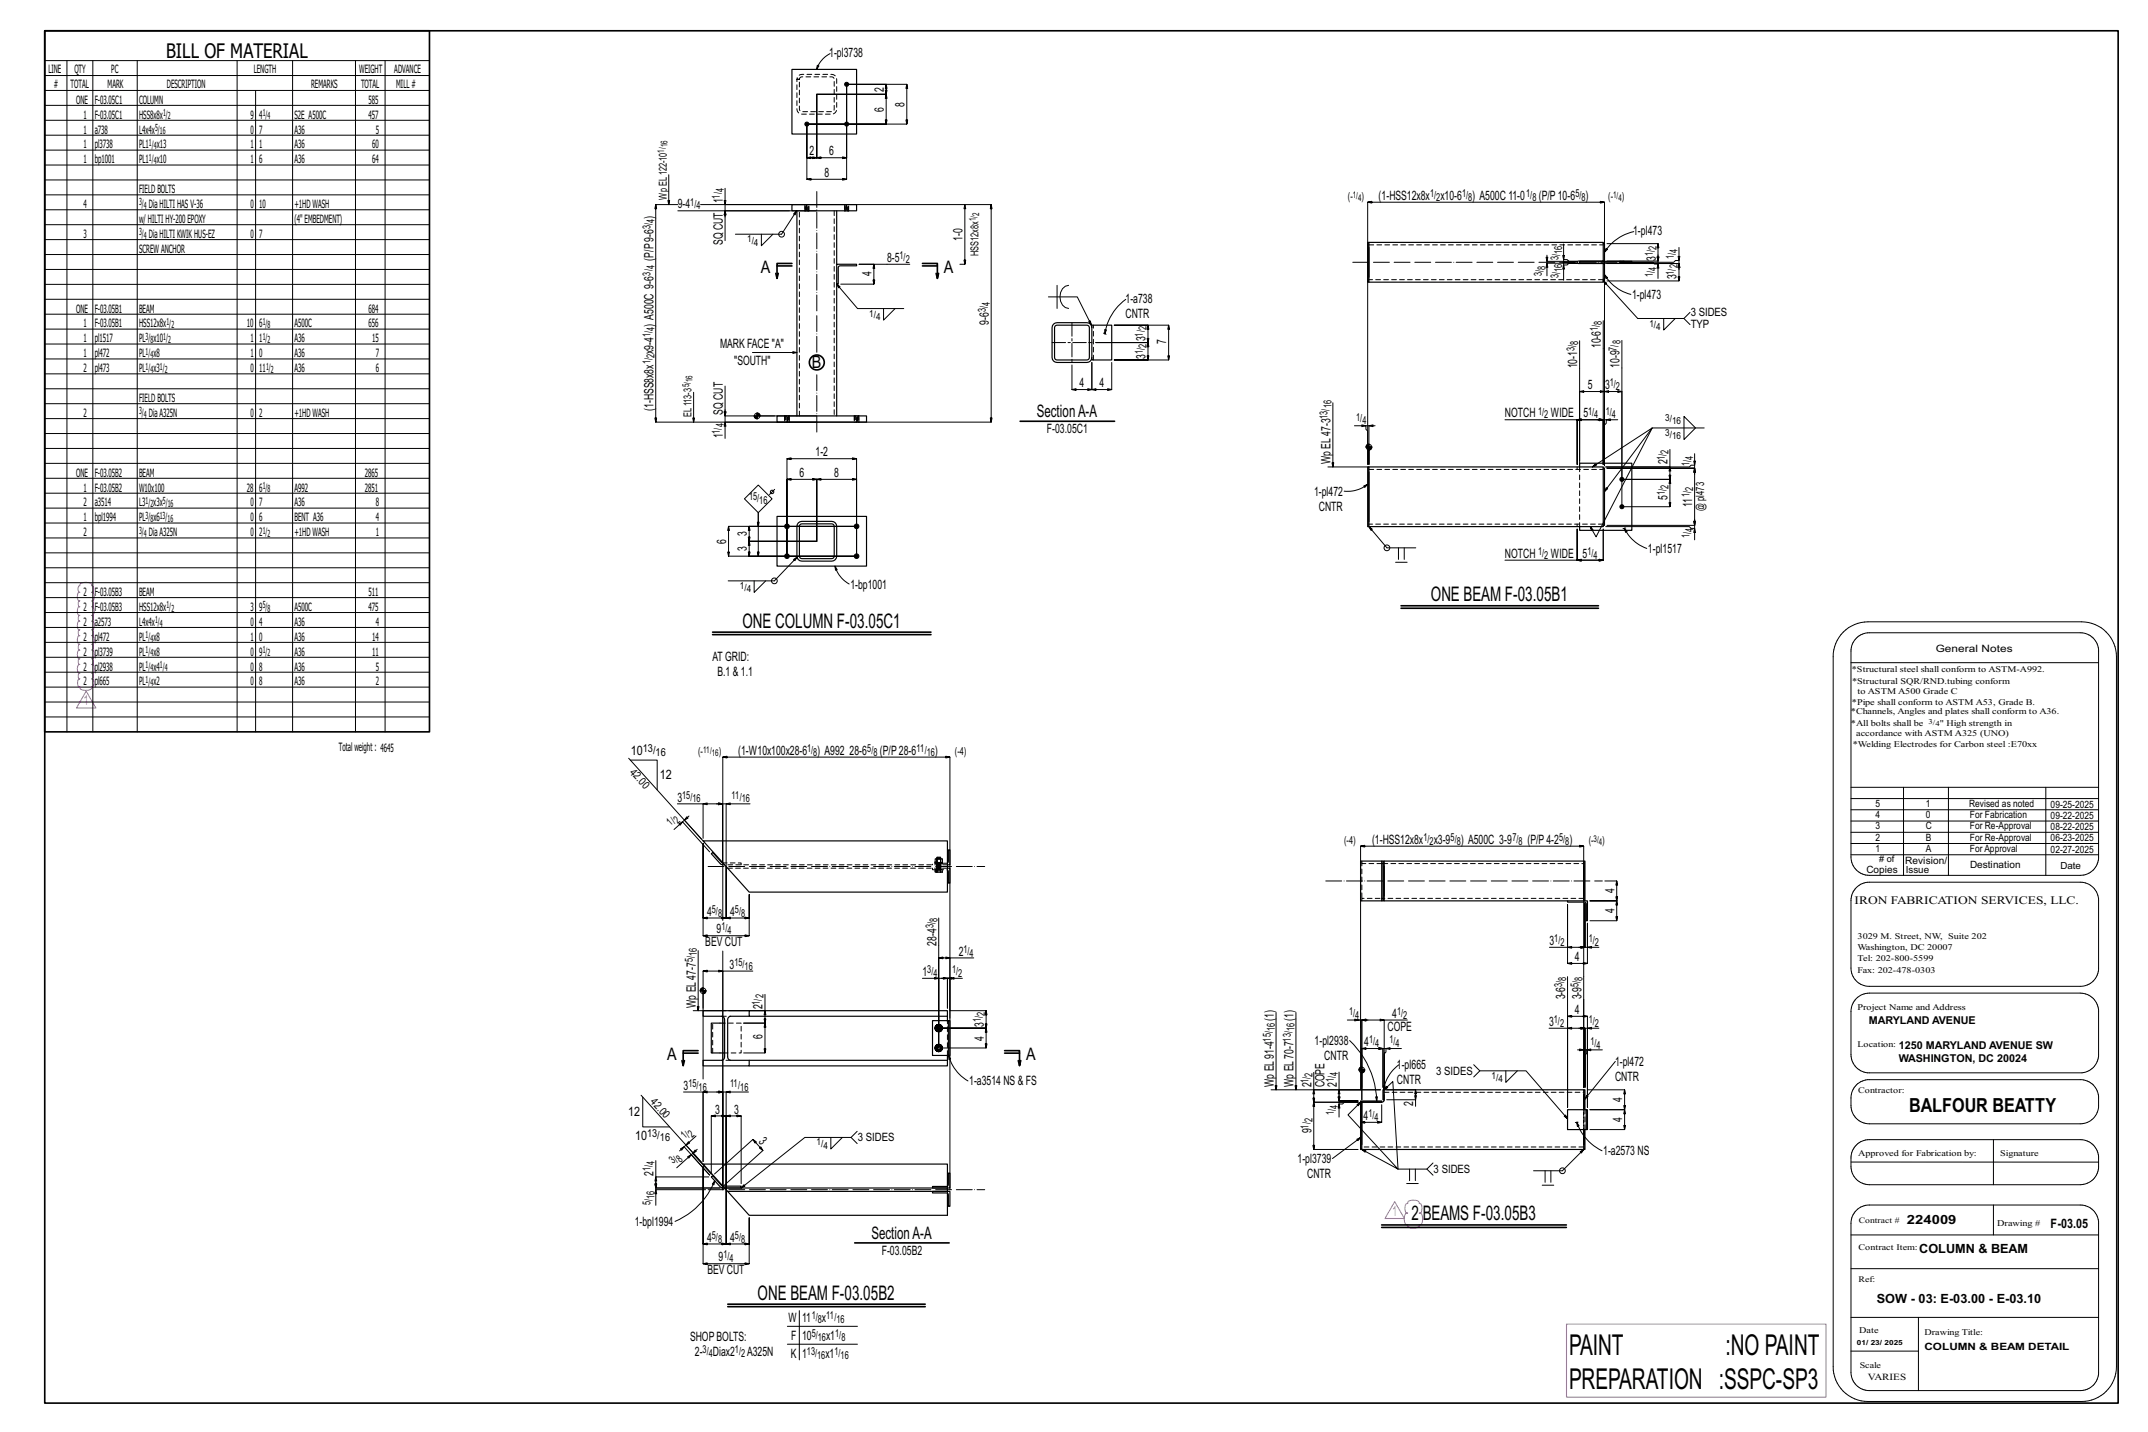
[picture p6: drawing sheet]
<svg xmlns="http://www.w3.org/2000/svg" width="914mm" height="610mm" viewBox="0 0 914 610" stroke-linecap="round" stroke-linejoin="round" font-family="sans-serif">
<defs><g id="words">
<g font-size="12.2">
<text x="667.9" y="577">PAINT</text>
<text x="734.5" y="577">:NO PAINT</text>
<text x="667.9" y="591.5">PREPARATION :SSPC-SP3</text>
</g>
<g font-size="8.6">
<text x="70.8" y="24.5">BILL OF MATERIAL</text>
<text x="609.1" y="255.9">ONE BEAM F-03.05B1</text>
<text x="316" y="267.1">ONE COLUMN F-03.05C1</text>
<text x="600.9" y="519.5">2 BEAMS F-03.05B3</text>
<text x="322.5" y="553.2">ONE BEAM F-03.05B2</text>
</g>
<text font-size="8.3" x="812.7" y="473.4">BALFOUR BEATTY</text>
<g font-size="7.3">
<text x="323.9" y="116">A</text>
<text x="401.8" y="116">A</text>
<text x="345.7" y="156.7">B</text>
<text x="441.4" y="177.6">SectionA-A</text>
<text x="284" y="451.2">A</text>
<text x="436.8" y="451.2">A</text>
<text x="371" y="527.4">SectionA-A</text>
</g>
<g font-size="6" fill="#f0f">
<text x="35.6" y="300.3">1</text>
<text x="592.6" y="517.7">1</text>
</g>
<g font-size="5.5">
<text x="353" y="24.1">1-pl3738</text>
<text x="376.2" y="39" transform="rotate(-90 376.2 39)">2</text>
<text x="376.2" y="47.5" transform="rotate(-90 376.2 47.5)">6</text>
<text x="385" y="45.4" transform="rotate(-90 385 45.4)">8</text>
<text x="344.6" y="66.2">2</text>
<text x="353" y="66.2">6</text>
<text x="350.9" y="75.3">8</text>
<text x="288.5" y="88.8">9-4</text>
<text x="307.7" y="86.6" transform="rotate(-90 307.7 86.6)">1</text>
<text x="586.9" y="85.1">(1-HSS12x8x</text>
<text x="613.2" y="85.1">x10-6</text>
<text x="626.7" y="85.1">) A500C 11-0</text>
<text x="655.1" y="85.1">(P/P10-6</text>
<text x="675" y="85.1">)</text>
<text x="278.2" y="93" transform="rotate(-90 278.2 93)">)</text>
<text x="695.2" y="100">1-pl473</text>
<text x="307.7" y="104.2" transform="rotate(-90 307.7 104.2)">SQ CUT</text>
<text x="409.7" y="102.5" transform="rotate(-90 409.7 102.5)">1-0</text>
<text x="278.2" y="110.9" transform="rotate(-90 278.2 110.9)">(P/P9-6</text>
<text x="377.6" y="111.5">8-5</text>
<text x="704.8" y="111" transform="rotate(-90 704.8 111)">3</text>
<text x="371" y="117.5" transform="rotate(-90 371 117.5)">4</text>
<text x="713.7" y="119" transform="rotate(-90 713.7 119)">3</text>
<text x="479.2" y="129">1-a738</text>
<text x="694.8" y="127.3">1-pl473</text>
<text x="479.2" y="135.5">CNTR</text>
<text x="278.2" y="139.2" transform="rotate(-90 278.2 139.2)">) A500C 9-6</text>
<text x="420.9" y="138.2" transform="rotate(-90 420.9 138.2)">9-6</text>
<text x="306.5" y="148">MARK FACE &quot;A&quot;</text>
<text x="487.7" y="145.3" transform="rotate(-90 487.7 145.3)">3</text>
<text x="496.5" y="146.3" transform="rotate(-90 496.5 146.3)">7</text>
<text x="681.5" y="148.3" transform="rotate(-90 681.5 148.3)">10-6</text>
<text x="278.2" y="150.8" transform="rotate(-90 278.2 150.8)">x9-4</text>
<text x="312.6" y="155.4">&quot;SOUTH&quot;</text>
<text x="487.7" y="152.7" transform="rotate(-90 487.7 152.7)">3</text>
<text x="671.5" y="156.8" transform="rotate(-90 671.5 156.8)">10-1</text>
<text x="689.4" y="156.6" transform="rotate(-90 689.4 156.6)">10-9</text>
<text x="459.5" y="164.8">4</text>
<text x="468" y="164.8">4</text>
<text x="675.9" y="165.7">5</text>
<text x="683.3" y="165.7">3</text>
<text x="278.2" y="175" transform="rotate(-90 278.2 175)">(1-HSS8x8x</text>
<text x="307.7" y="176.5" transform="rotate(-90 307.7 176.5)">SQ CUT</text>
<text x="640.7" y="177.7">NOTCH</text>
<text x="660.2" y="177.7">WIDE</text>
<text x="674" y="177.7">5</text>
<text x="445.7" y="184.3">F-03.05C1</text>
<text x="307.7" y="186.6" transform="rotate(-90 307.7 186.6)">1</text>
<text x="347.2" y="194.3">1-2</text>
<text x="566.4" y="197.7" transform="rotate(-90 566.4 197.7)">Wp EL47-3</text>
<text x="709.9" y="197.7" transform="rotate(-90 709.9 197.7)">2</text>
<text x="340.3" y="203.1">6</text>
<text x="355.2" y="203.1">8</text>
<text x="559.4" y="211">1-pl472</text>
<text x="709.9" y="212.8" transform="rotate(-90 709.9 212.8)">5</text>
<text x="720.4" y="215.7" transform="rotate(-90 720.4 215.7)">11</text>
<text x="561.4" y="217.5">CNTR</text>
<text x="309.2" y="231.4" transform="rotate(-90 309.2 231.4)">6</text>
<text x="317.9" y="228.3" transform="rotate(-90 317.9 228.3)">3</text>
<text x="317.9" y="234.6" transform="rotate(-90 317.9 234.6)">3</text>
<text x="640.7" y="237.5">NOTCH</text>
<text x="660.2" y="237.5">WIDE</text>
<text x="673.7" y="237.5">5</text>
<text x="701.6" y="235.4">1-pl1517</text>
<text x="362" y="250.5">1-bp1001</text>
<text x="303.3" y="281.3">AT GRID:</text>
<text x="305.4" y="287.8">B.1 &amp; 1.1</text>
<text x="268.5" y="321.5">10</text>
<text x="314.2" y="321.3">(1-W10x100x28-6</text>
<text x="347.9" y="321.3">) A992</text>
<text x="361.6" y="321.3">28-6</text>
<text x="374.6" y="321.3">(P/P28-6</text>
<text x="398" y="321.3">)</text>
<text x="280.8" y="331.7">12</text>
<text x="288.4" y="341.2">3</text>
<text x="584.1" y="359.2">(1-HSS12x8x</text>
<text x="610.3" y="359.2">x3-9</text>
<text x="621.9" y="359.2">) A500C 3-9</text>
<text x="650.2" y="359.2">(P/P4-2</text>
<text x="668.1" y="359.2">)</text>
<text x="687.2" y="380.3" transform="rotate(-90 687.2 380.3)">4</text>
<text x="301" y="389.8">4</text>
<text x="310.8" y="389.8">4</text>
<text x="687.2" y="388.8" transform="rotate(-90 687.2 388.8)">4</text>
<text x="305" y="397.4">9</text>
<text x="300.3" y="402.9">BEV CUT</text>
<text x="398.6" y="402.5" transform="rotate(-90 398.6 402.5)">28-4</text>
<text x="408.1" y="406.8">2</text>
<text x="659.6" y="402.3">3</text>
<text x="310.6" y="412.4">3</text>
<text x="670.4" y="409.1">4</text>
<text x="392.7" y="415.5">1</text>
<text x="666.3" y="425.4" transform="rotate(-90 666.3 425.4)">3-6</text>
<text x="673.2" y="425.4" transform="rotate(-90 673.2 425.4)">3-9</text>
<text x="296.2" y="429.2" transform="rotate(-90 296.2 429.2)">Wp EL47-7</text>
<text x="324.7" y="429.7" transform="rotate(-90 324.7 429.7)">2</text>
<text x="670.4" y="431.7">4</text>
<text x="418.8" y="437.2" transform="rotate(-90 418.8 437.2)">3</text>
<text x="542.2" y="434.5" transform="rotate(-90 542.2 434.5)">(1)</text>
<text x="550.7" y="434.5" transform="rotate(-90 550.7 434.5)">(1)</text>
<text x="592.7" y="433.2">4</text>
<text x="659.4" y="436.7">3</text>
<text x="324.7" y="442.4" transform="rotate(-90 324.7 442.4)">6</text>
<text x="418.8" y="443" transform="rotate(-90 418.8 443)">4</text>
<text x="590.7" y="438.8">COPE</text>
<text x="559.7" y="444.9">1-pl2938</text>
<text x="580.8" y="445.4">4</text>
<text x="563.8" y="451.4">CNTR</text>
<text x="594.7" y="455">1-pl665</text>
<text x="687.5" y="453.6">1-pl472</text>
<text x="594.7" y="461.5">CNTR</text>
<text x="687.5" y="460.1">CNTR</text>
<text x="291" y="463.9">3</text>
<text x="412.6" y="462.1">1-a3514 NS &amp; FS</text>
<text x="542.2" y="462.9" transform="rotate(-90 542.2 462.9)">Wp EL91-4</text>
<text x="550.7" y="462.9" transform="rotate(-90 550.7 462.9)">Wp EL70-7</text>
<text x="558.3" y="462.9" transform="rotate(-90 558.3 462.9)">2</text>
<text x="563.8" y="462.9" transform="rotate(-90 563.8 462.9)">COPE</text>
<text x="569" y="462.8" transform="rotate(-90 569 462.8)">2</text>
<text x="601.6" y="471" transform="rotate(-90 601.6 471)">2</text>
<text x="690.6" y="469.2" transform="rotate(-90 690.6 469.2)">4</text>
<text x="267.4" y="475.2">12</text>
<text x="304.5" y="474.1">3</text>
<text x="312.5" y="474.1">3</text>
<text x="580.5" y="476.8">4</text>
<text x="690.6" y="477.7" transform="rotate(-90 690.6 477.7)">4</text>
<text x="270.3" y="485.3">10</text>
<text x="322.7" y="486" transform="rotate(48 322.7 486)">3</text>
<text x="558.3" y="482.5" transform="rotate(-90 558.3 482.5)">9</text>
<text x="682.5" y="491.8">1-a2573 NS</text>
<text x="552.3" y="495.1">1-pl3739</text>
<text x="278.2" y="500.5" transform="rotate(-90 278.2 500.5)">2</text>
<text x="556.5" y="501.6">CNTR</text>
<text x="270.2" y="521.9">1-bpl1994</text>
<text x="873" y="522.9">F-03.05</text>
<text x="301" y="528.6">4</text>
<text x="310.8" y="528.6">4</text>
<text x="305.9" y="537">9</text>
<text x="375.3" y="534.1">F-03.05B2</text>
<text x="301.1" y="542.5">BEV CUT</text>
<text x="335.6" y="562.7">W</text>
<text x="341.5" y="562.7">11</text>
<text x="349.9" y="562.7">x</text>
<text x="293.8" y="570.8">SHOPBOLTS:</text>
<text x="336.8" y="570.3">F</text>
<text x="341.5" y="570.3">10</text>
<text x="351.7" y="570.3">x1</text>
<text x="295.8" y="577.3">2-</text>
<text x="303.4" y="577.3">Diax2</text>
<text x="318" y="577.3">A325N</text>
<text x="336.6" y="577.9">K</text>
<text x="341.5" y="577.9">1</text>
<text x="351.4" y="577.9">x1</text>
</g>
<g font-size="5.4">
<text x="811.7" y="521.2">224009</text>
<text x="817" y="533.5">COLUMN &amp; BEAM</text>
<text x="799" y="554.6">SOW - 03: E-03.00 - E-03.10</text>
</g>
<g font-size="4.9">
<text x="20.6" y="31.1">LINE</text>
<text x="31.6" y="31.1">QTY</text>
<text x="47.4" y="31.1">PC</text>
<text x="108" y="31.1">LENGTH</text>
<text x="152.9" y="31.1">WEIGHT</text>
<text x="167.9" y="31.1">ADVANCE</text>
<text x="23" y="37.4">#</text>
<text x="30.1" y="37.4">TOTAL</text>
<text x="45.8" y="37.4">MARK</text>
<text x="71" y="37.4">DESCRIPTION</text>
<text x="132.4" y="37.4">REMARKS</text>
<text x="153.7" y="37.4">TOTAL</text>
<text x="168.7" y="37.4">MILL #</text>
<text x="32.4" y="44.1">ONE</text>
<text x="40.3" y="44.1">F-03.05C1</text>
<text x="59.2" y="44.1">COLUMN</text>
<text x="156.8" y="44.1">585</text>
<text x="35.6" y="50.5">1</text>
<text x="40.3" y="50.5">F-03.05C1</text>
<text x="59.2" y="50.5">HSS8x8x</text>
<text x="106.6" y="50.5">9</text>
<text x="110.4" y="50.5">4</text>
<text x="125.3" y="50.5">S2E A500C</text>
<text x="156.8" y="50.5">457</text>
<text x="35.6" y="56.8">1</text>
<text x="40.3" y="56.8">a738</text>
<text x="59.2" y="56.8">L4x4x</text>
<text x="106.6" y="56.8">0</text>
<text x="110.4" y="56.8">7</text>
<text x="125.3" y="56.8">A36</text>
<text x="160" y="56.8">5</text>
<text x="35.6" y="63.2">1</text>
<text x="40.3" y="63.2">pl3738</text>
<text x="59.2" y="63.2">PL1 x13</text>
<text x="106.6" y="63.2">1</text>
<text x="110.4" y="63.2">1</text>
<text x="125.3" y="63.2">A36</text>
<text x="158.4" y="63.2">60</text>
<text x="35.6" y="69.5">1</text>
<text x="40.3" y="69.5">bp1001</text>
<text x="59.2" y="69.5">PL1 x10</text>
<text x="106.6" y="69.5">1</text>
<text x="110.4" y="69.5">6</text>
<text x="125.3" y="69.5">A36</text>
<text x="158.4" y="69.5">64</text>
<text x="59.2" y="82.2">FIELD BOLTS</text>
<text x="35.6" y="88.6">4</text>
<text x="63.4" y="88.6">DiaHILTI HAS V-36</text>
<text x="106.6" y="88.6">0</text>
<text x="110.4" y="88.6">10</text>
<text x="125.3" y="88.6">+1HD WASH</text>
<text x="59.2" y="94.9">w/HILTI HY-200EPOXY</text>
<text x="125.3" y="94.9">(4&quot; EMBEDMENT)</text>
<text x="35.6" y="101.3">3</text>
<text x="63.4" y="101.3">DiaHILTI KWIKHUS-EZ</text>
<text x="106.6" y="101.3">0</text>
<text x="110.4" y="101.3">7</text>
<text x="59.2" y="107.6">SCREW ANCHOR</text>
<text x="32.4" y="133">ONE</text>
<text x="40.3" y="133">F-03.05B1</text>
<text x="59.2" y="133">BEAM</text>
<text x="156.8" y="133">684</text>
<text x="719.7" y="134.7">3 SIDES</text>
<text x="35.6" y="139.4">1</text>
<text x="40.3" y="139.4">F-03.05B1</text>
<text x="59.2" y="139.4">HSS12x8x</text>
<text x="105.1" y="139.4">10</text>
<text x="110.4" y="139.4">6</text>
<text x="125.3" y="139.4">A500C</text>
<text x="156.8" y="139.4">656</text>
<text x="719.7" y="139.6">TYP</text>
<text x="35.6" y="145.7">1</text>
<text x="40.3" y="145.7">pl1517</text>
<text x="59.2" y="145.7">PL x10</text>
<text x="106.6" y="145.7">1</text>
<text x="110.4" y="145.7">1</text>
<text x="125.3" y="145.7">A36</text>
<text x="158.4" y="145.7">15</text>
<text x="35.6" y="152.1">1</text>
<text x="40.3" y="152.1">pl472</text>
<text x="59.2" y="152.1">PL x8</text>
<text x="106.6" y="152.1">1</text>
<text x="110.4" y="152.1">0</text>
<text x="125.3" y="152.1">A36</text>
<text x="160" y="152.1">7</text>
<text x="35.6" y="158.4">2</text>
<text x="40.3" y="158.4">pl473</text>
<text x="59.2" y="158.4">PL x3</text>
<text x="106.6" y="158.4">0</text>
<text x="110.4" y="158.4">11</text>
<text x="125.3" y="158.4">A36</text>
<text x="160" y="158.4">6</text>
<text x="59.2" y="171.1">FIELD BOLTS</text>
<text x="35.6" y="177.5">2</text>
<text x="63.4" y="177.5">DiaA325N</text>
<text x="106.6" y="177.5">0</text>
<text x="110.4" y="177.5">2</text>
<text x="125.3" y="177.5">+1HD WASH</text>
<text x="32.4" y="202.9">ONE</text>
<text x="40.3" y="202.9">F-03.05B2</text>
<text x="59.2" y="202.9">BEAM</text>
<text x="155.3" y="202.9">2865</text>
<text x="35.6" y="209.2">1</text>
<text x="40.3" y="209.2">F-03.05B2</text>
<text x="59.2" y="209.2">W10x100</text>
<text x="105.1" y="209.2">28</text>
<text x="110.4" y="209.2">6</text>
<text x="125.3" y="209.2">A992</text>
<text x="155.3" y="209.2">2851</text>
<text x="35.6" y="215.6">2</text>
<text x="40.3" y="215.6">a3514</text>
<text x="59.2" y="215.6">L3 x3x</text>
<text x="106.6" y="215.6">0</text>
<text x="110.4" y="215.6">7</text>
<text x="125.3" y="215.6">A36</text>
<text x="160" y="215.6">8</text>
<text x="35.6" y="221.9">1</text>
<text x="40.3" y="221.9">bpl1994</text>
<text x="59.2" y="221.9">PL x6</text>
<text x="106.6" y="221.9">0</text>
<text x="110.4" y="221.9">6</text>
<text x="125.3" y="221.9">BENT A36</text>
<text x="160" y="221.9">4</text>
<text x="725.4" y="217.6" transform="rotate(-90 725.4 217.6)">@ pl473</text>
<text x="35.6" y="228.3">2</text>
<text x="63.4" y="228.3">DiaA325N</text>
<text x="106.6" y="228.3">0</text>
<text x="110.4" y="228.3">2</text>
<text x="125.3" y="228.3">+1HD WASH</text>
<text x="160" y="228.3">1</text>
<text x="35.6" y="253.7">2</text>
<text x="40.3" y="253.7">F-03.05B3</text>
<text x="59.2" y="253.7">BEAM</text>
<text x="156.8" y="253.7">511</text>
<text x="35.6" y="260">2</text>
<text x="40.3" y="260">F-03.05B3</text>
<text x="59.2" y="260">HSS12x8x</text>
<text x="106.6" y="260">3</text>
<text x="110.4" y="260">9</text>
<text x="125.3" y="260">A500C</text>
<text x="156.8" y="260">475</text>
<text x="35.6" y="266.4">2</text>
<text x="40.3" y="266.4">a2573</text>
<text x="59.2" y="266.4">L4x4x</text>
<text x="106.6" y="266.4">0</text>
<text x="110.4" y="266.4">4</text>
<text x="125.3" y="266.4">A36</text>
<text x="160" y="266.4">4</text>
<text x="35.6" y="272.7">2</text>
<text x="40.3" y="272.7">pl472</text>
<text x="59.2" y="272.7">PL x8</text>
<text x="106.6" y="272.7">1</text>
<text x="110.4" y="272.7">0</text>
<text x="125.3" y="272.7">A36</text>
<text x="158.4" y="272.7">14</text>
<text x="35.6" y="279.1">2</text>
<text x="40.3" y="279.1">pl3739</text>
<text x="59.2" y="279.1">PL x8</text>
<text x="106.6" y="279.1">0</text>
<text x="110.4" y="279.1">9</text>
<text x="125.3" y="279.1">A36</text>
<text x="158.4" y="279.1">11</text>
<text x="35.6" y="285.4">2</text>
<text x="40.3" y="285.4">pl2938</text>
<text x="59.2" y="285.4">PL x4</text>
<text x="106.6" y="285.4">0</text>
<text x="110.4" y="285.4">8</text>
<text x="125.3" y="285.4">A36</text>
<text x="160" y="285.4">5</text>
<text x="35.6" y="291.8">2</text>
<text x="40.3" y="291.8">pl665</text>
<text x="59.2" y="291.8">PL x2</text>
<text x="106.6" y="291.8">0</text>
<text x="110.4" y="291.8">8</text>
<text x="125.3" y="291.8">A36</text>
<text x="160" y="291.8">2</text>
<text x="144.2" y="319.8">Totalweight : 4645</text>
<text x="789.5" y="384.8">IRON FABRICATION SERVICES, LLC.</text>
<text x="611.4" y="457.4">3 SIDES</text>
<text x="365.2" y="485.8">3 SIDES</text>
<text x="610.3" y="499.3">3 SIDES</text>
</g>
<g font-size="4.7">
<text x="308.1" y="81.9" transform="rotate(-90 308.1 81.9)">4</text>
<text x="608.8" y="83.8">1/</text>
<text x="622.4" y="83.8">1/</text>
<text x="649.7" y="83.8">1/</text>
<text x="670.7" y="83.8">5/</text>
<text x="283.8" y="85" transform="rotate(-90 283.8 85)">Wp EL122-10</text>
<text x="293.9" y="87.5">1/</text>
<text x="296.5" y="89.2">4</text>
<text x="306.4" y="84.5" transform="rotate(-90 306.4 84.5)">1/</text>
<text x="573.8" y="85.2">(-</text>
<text x="579.6" y="85.2">)</text>
<text x="611.4" y="85.5">2</text>
<text x="625" y="85.5">8</text>
<text x="652.3" y="85.5">8</text>
<text x="673.3" y="85.5">8</text>
<text x="684.6" y="85.2">(-</text>
<text x="690.4" y="85.2">)</text>
<text x="278.6" y="94.8" transform="rotate(-90 278.6 94.8)">4</text>
<text x="276.9" y="97.4" transform="rotate(-90 276.9 97.4)">3/</text>
<text x="705.2" y="106.4" transform="rotate(-90 705.2 106.4)">2</text>
<text x="714.2" y="107.8" transform="rotate(-90 714.2 107.8)">4</text>
<text x="382.9" y="110.3">1/</text>
<text x="385.6" y="111.9">2</text>
<text x="416.5" y="109.1" transform="rotate(-90 416.5 109.1)">HSS12x8x</text>
<text x="663.4" y="110.7" transform="rotate(-90 663.4 110.7)">3/</text>
<text x="665.1" y="108.1" transform="rotate(-90 665.1 108.1)">16</text>
<text x="703.6" y="109" transform="rotate(-90 703.6 109)">1/</text>
<text x="712.5" y="110.4" transform="rotate(-90 712.5 110.4)">1/</text>
<text x="276.9" y="117.3" transform="rotate(-90 276.9 117.3)">3/</text>
<text x="278.6" y="114.7" transform="rotate(-90 278.6 114.7)">4</text>
<text x="656.3" y="117.4" transform="rotate(-90 656.3 117.4)">3/</text>
<text x="658" y="114.8" transform="rotate(-90 658 114.8)">8</text>
<text x="663.4" y="118.5" transform="rotate(-90 663.4 118.5)">3/</text>
<text x="665.1" y="115.9" transform="rotate(-90 665.1 115.9)">16</text>
<text x="703.6" y="117.8" transform="rotate(-90 703.6 117.8)">1/</text>
<text x="705.2" y="115.2" transform="rotate(-90 705.2 115.2)">4</text>
<text x="712.5" y="116.9" transform="rotate(-90 712.5 116.9)">1/</text>
<text x="714.2" y="114.3" transform="rotate(-90 714.2 114.3)">2</text>
<text x="421.4" y="130.3" transform="rotate(-90 421.4 130.3)">4</text>
<text x="419.7" y="132.9" transform="rotate(-90 419.7 132.9)">3/</text>
<text x="276.9" y="143.6" transform="rotate(-90 276.9 143.6)">1/</text>
<text x="278.6" y="141" transform="rotate(-90 278.6 141)">4</text>
<text x="486.5" y="143.3" transform="rotate(-90 486.5 143.3)">1/</text>
<text x="488.1" y="140.7" transform="rotate(-90 488.1 140.7)">2</text>
<text x="680.3" y="140.9" transform="rotate(-90 680.3 140.9)">1/</text>
<text x="681.9" y="138.3" transform="rotate(-90 681.9 138.3)">8</text>
<text x="488.1" y="148.1" transform="rotate(-90 488.1 148.1)">2</text>
<text x="670.2" y="149.4" transform="rotate(-90 670.2 149.4)">3/</text>
<text x="671.9" y="146.8" transform="rotate(-90 671.9 146.8)">8</text>
<text x="688.2" y="149.3" transform="rotate(-90 688.2 149.3)">7/</text>
<text x="689.9" y="146.6" transform="rotate(-90 689.9 146.6)">8</text>
<text x="276.9" y="155.1" transform="rotate(-90 276.9 155.1)">1/</text>
<text x="278.6" y="152.5" transform="rotate(-90 278.6 152.5)">2</text>
<text x="486.5" y="150.7" transform="rotate(-90 486.5 150.7)">1/</text>
<text x="685.3" y="164.4">1/</text>
<text x="687.9" y="166.1">2</text>
<text x="566.8" y="173.9" transform="rotate(-90 566.8 173.9)">16</text>
<text x="294.4" y="177.6" transform="rotate(-90 294.4 177.6)">EL113-3</text>
<text x="565.2" y="178.3" transform="rotate(-90 565.2 178.3)">13/</text>
<text x="577.3" y="179">1/</text>
<text x="654.8" y="176.5">1/</text>
<text x="657.4" y="178.1">2</text>
<text x="676.1" y="176.5">1/</text>
<text x="678.7" y="178.1">4</text>
<text x="683.6" y="176.5">1/</text>
<text x="686.2" y="178.1">4</text>
<text x="306.4" y="184.6" transform="rotate(-90 306.4 184.6)">1/</text>
<text x="308.1" y="182" transform="rotate(-90 308.1 182)">4</text>
<text x="579.9" y="180.7">4</text>
<text x="708.6" y="195.7" transform="rotate(-90 708.6 195.7)">1/</text>
<text x="710.3" y="193.1" transform="rotate(-90 710.3 193.1)">2</text>
<text x="720.8" y="195.6" transform="rotate(-90 720.8 195.6)">4</text>
<text x="719.2" y="198.2" transform="rotate(-90 719.2 198.2)">1/</text>
<text x="710.3" y="208.2" transform="rotate(-90 710.3 208.2)">2</text>
<text x="720.8" y="209" transform="rotate(-90 720.8 209)">2</text>
<text x="318.9" y="212.9">15/</text>
<text x="323.2" y="214.5">16</text>
<text x="708.6" y="210.8" transform="rotate(-90 708.6 210.8)">1/</text>
<text x="719.2" y="211.6" transform="rotate(-90 719.2 211.6)">1/</text>
<text x="720.8" y="226.5" transform="rotate(-90 720.8 226.5)">4</text>
<text x="719.2" y="229.1" transform="rotate(-90 719.2 229.1)">1/</text>
<text x="654.8" y="236.2">1/</text>
<text x="657.4" y="237.9">2</text>
<text x="675.8" y="236.2">1/</text>
<text x="678.4" y="237.9">4</text>
<text x="273.7" y="320.3">13/</text>
<text x="279.1" y="321.9">16</text>
<text x="297.2" y="321.5">(-</text>
<text x="306" y="321.5">)</text>
<text x="343.6" y="320.1">1/</text>
<text x="346.2" y="321.7">8</text>
<text x="369.2" y="320.1">5/</text>
<text x="371.8" y="321.7">8</text>
<text x="390.2" y="320.1">11/</text>
<text x="394.5" y="321.7">16</text>
<text x="406.5" y="321.5">(-4)</text>
<text x="267.9" y="328.9" transform="rotate(48 267.9 328.9)">42.0</text>
<text x="290.4" y="340">15/</text>
<text x="294.8" y="341.6">16</text>
<text x="311.4" y="340">11/</text>
<text x="315.8" y="341.6">16</text>
<text x="285.4" y="351.5" transform="rotate(-42 285.4 351.5)">1/</text>
<text x="288.5" y="350.9" transform="rotate(-42 288.5 350.9)">2</text>
<text x="572.2" y="359.4">(-4)</text>
<text x="606" y="358">1/</text>
<text x="608.6" y="359.6">2</text>
<text x="617.5" y="358">5/</text>
<text x="620.1" y="359.6">8</text>
<text x="643.8" y="358">7/</text>
<text x="646.4" y="359.6">8</text>
<text x="663.7" y="358">5/</text>
<text x="666.3" y="359.6">8</text>
<text x="676.3" y="359.4">(-</text>
<text x="682.1" y="359.4">)</text>
<text x="303.1" y="388.6">5/</text>
<text x="312.9" y="388.6">5/</text>
<text x="305.7" y="390.2">8</text>
<text x="315.5" y="390.2">8</text>
<text x="397.4" y="395.1" transform="rotate(-90 397.4 395.1)">3/</text>
<text x="399" y="392.5" transform="rotate(-90 399 392.5)">8</text>
<text x="307.1" y="396.1">1/</text>
<text x="309.7" y="397.8">4</text>
<text x="661.7" y="401">1/</text>
<text x="676.3" y="401">1/</text>
<text x="296.6" y="407.1" transform="rotate(-90 296.6 407.1)">16</text>
<text x="410.2" y="405.5">1/</text>
<text x="412.8" y="407.2">4</text>
<text x="664.3" y="402.7">2</text>
<text x="678.9" y="402.7">2</text>
<text x="295" y="409.7" transform="rotate(-90 295 409.7)">5/</text>
<text x="312.6" y="411.2">15/</text>
<text x="317" y="412.8">16</text>
<text x="394.7" y="414.2">3/</text>
<text x="397.3" y="415.9">4</text>
<text x="405.3" y="414.2">1/</text>
<text x="407.9" y="415.9">2</text>
<text x="666.7" y="417.5" transform="rotate(-90 666.7 417.5)">8</text>
<text x="673.6" y="417.5" transform="rotate(-90 673.6 417.5)">8</text>
<text x="325.1" y="425.1" transform="rotate(-90 325.1 425.1)">2</text>
<text x="665.1" y="420.1" transform="rotate(-90 665.1 420.1)">3/</text>
<text x="671.9" y="420.1" transform="rotate(-90 671.9 420.1)">5/</text>
<text x="323.4" y="427.7" transform="rotate(-90 323.4 427.7)">1/</text>
<text x="574.3" y="432">1/</text>
<text x="594.7" y="432">1/</text>
<text x="417.6" y="435.1" transform="rotate(-90 417.6 435.1)">1/</text>
<text x="419.2" y="432.5" transform="rotate(-90 419.2 432.5)">2</text>
<text x="576.9" y="433.7">4</text>
<text x="597.4" y="433.7">2</text>
<text x="661.5" y="435.5">1/</text>
<text x="664.1" y="437.1">2</text>
<text x="676.3" y="435.5">1/</text>
<text x="678.9" y="437.1">2</text>
<text x="541" y="443.4" transform="rotate(-90 541 443.4)">15/</text>
<text x="542.6" y="439" transform="rotate(-90 542.6 439)">16</text>
<text x="549.4" y="443.4" transform="rotate(-90 549.4 443.4)">13/</text>
<text x="551.1" y="439" transform="rotate(-90 551.1 439)">16</text>
<text x="582.8" y="444.1">1/</text>
<text x="585.4" y="445.8">4</text>
<text x="591.5" y="444.1">1/</text>
<text x="594.1" y="445.8">4</text>
<text x="677" y="444.7">1/</text>
<text x="679.6" y="446.3">4</text>
<text x="557" y="460.9" transform="rotate(-90 557 460.9)">1/</text>
<text x="558.7" y="458.3" transform="rotate(-90 558.7 458.3)">2</text>
<text x="567.8" y="460.8" transform="rotate(-90 567.8 460.8)">1/</text>
<text x="569.5" y="458.1" transform="rotate(-90 569.5 458.1)">4</text>
<text x="293" y="462.6">15/</text>
<text x="297.4" y="464.3">16</text>
<text x="310.8" y="462.6">11/</text>
<text x="315.1" y="464.3">16</text>
<text x="276.7" y="469.2" transform="rotate(48 276.7 469.2)">42.0</text>
<text x="569.5" y="472.2" transform="rotate(-90 569.5 472.2)">4</text>
<text x="558.7" y="477.8" transform="rotate(-90 558.7 477.8)">2</text>
<text x="567.8" y="474.8" transform="rotate(-90 567.8 474.8)">1/</text>
<text x="582.5" y="475.5">1/</text>
<text x="585.2" y="477.2">4</text>
<text x="275.5" y="484.1">13/</text>
<text x="280.9" y="485.7">16</text>
<text x="291.6" y="484.9" transform="rotate(-42 291.6 484.9)">1/</text>
<text x="294.6" y="484.3" transform="rotate(-42 294.6 484.3)">2</text>
<text x="557" y="480.4" transform="rotate(-90 557 480.4)">1/</text>
<text x="278.6" y="495.8" transform="rotate(-90 278.6 495.8)">4</text>
<text x="286.6" y="495.5" transform="rotate(-42 286.6 495.5)">3/</text>
<text x="289.6" y="495" transform="rotate(-42 289.6 495)">8</text>
<text x="276.9" y="498.4" transform="rotate(-90 276.9 498.4)">1/</text>
<text x="276.9" y="513.1" transform="rotate(-90 276.9 513.1)">5/</text>
<text x="278.6" y="510.5" transform="rotate(-90 278.6 510.5)">16</text>
<text x="303.1" y="527.3">5/</text>
<text x="312.9" y="527.3">5/</text>
<text x="305.7" y="529">8</text>
<text x="315.5" y="529">8</text>
<text x="308" y="535.7">1/</text>
<text x="310.6" y="537.4">4</text>
<text x="345.6" y="561.4">1/</text>
<text x="348.2" y="563.1">8</text>
<text x="351.8" y="561.4">11/</text>
<text x="356.1" y="563.1">16</text>
<text x="345.6" y="569">5/</text>
<text x="355.6" y="569">1/</text>
<text x="348.2" y="570.7">16</text>
<text x="358.2" y="570.7">8</text>
<text x="299.1" y="576.1">3/</text>
<text x="301.7" y="577.7">4</text>
<text x="312.9" y="576.1">1/</text>
<text x="315.5" y="577.7">2</text>
<text x="343.5" y="576.7">13/</text>
<text x="347.9" y="578.3">16</text>
<text x="355.2" y="576.7">1/</text>
<text x="357.9" y="578.3">16</text>
</g>
<g font-size="4.6">
<text x="795.6" y="436">MARYLAND AVENUE</text>
<text x="808.3" y="446.4">1250 MARYLAND AVENUE SW</text>
<text x="808.3" y="452">WASHINGTON, DC 20024</text>
</g>
<g font-size="4.3">
<text x="824.1" y="277.6">General Notes</text>
<text x="798.4" y="343.4">5</text>
<text x="819.8" y="343.5">1</text>
<text x="838.3" y="343.7">Revised as noted</text>
<text x="873" y="343.8">09-25-2025</text>
<text x="798.4" y="353">3</text>
<text x="798.4" y="348.2">4</text>
<text x="819.8" y="353.1">C</text>
<text x="819.8" y="348.3">0</text>
<text x="838.6" y="353">For Re-Approval</text>
<text x="838.6" y="348.2">For Fabrication</text>
<text x="873" y="353.3">08-22-2025</text>
<text x="873" y="348.5">09-22-2025</text>
<text x="798.4" y="357.8">2</text>
<text x="819.8" y="357.9">B</text>
<text x="838.6" y="357.8">For Re-Approval</text>
<text x="873" y="358.1">06-23-2025</text>
<text x="798.4" y="362.6">1</text>
<text x="819.8" y="362.6">A</text>
<text x="838.6" y="362.6">For Approval</text>
<text x="873" y="362.9">02-27-2025</text>
<text x="794.5" y="371.5">Copies</text>
<text x="811.1" y="367.7">Revision/</text>
<text x="838.6" y="369.7">Destination</text>
<text x="819.2" y="574.6">COLUMN &amp; BEAM DETAIL</text>
</g>
<g font-size="4.2">
<text x="69.4" y="49.4">1/</text>
<text x="71.5" y="50.9">2</text>
<text x="111.8" y="49.4">1/</text>
<text x="113.9" y="50.9">4</text>
<text x="66" y="55.7">5/</text>
<text x="68.1" y="57.2">16</text>
<text x="63.4" y="62.1">1/</text>
<text x="65.5" y="63.6">4</text>
<text x="63.4" y="68.4">1/</text>
<text x="65.5" y="69.9">4</text>
<text x="59.2" y="87.5">3/</text>
<text x="61.3" y="89">4</text>
<text x="59.2" y="100.2">3/</text>
<text x="61.3" y="101.7">4</text>
<text x="318" y="103.1">1/</text>
<text x="321" y="104.6">4</text>
<text x="370.1" y="134.8">1/</text>
<text x="373" y="136.3">4</text>
<text x="70.9" y="138.3">1/</text>
<text x="72.9" y="139.8">2</text>
<text x="111.8" y="138.3">1/</text>
<text x="113.9" y="139.8">8</text>
<text x="702.2" y="139">1/</text>
<text x="705.1" y="140.5">4</text>
<text x="62" y="144.6">3/</text>
<text x="64.1" y="146.1">8</text>
<text x="69.5" y="144.6">1/</text>
<text x="71.5" y="146.1">2</text>
<text x="111.8" y="144.6">1/</text>
<text x="113.9" y="146.1">2</text>
<text x="62" y="151">1/</text>
<text x="64.1" y="152.5">4</text>
<text x="62" y="157.3">1/</text>
<text x="64.1" y="158.8">4</text>
<text x="68" y="157.3">1/</text>
<text x="70.1" y="158.8">2</text>
<text x="113.3" y="157.3">1/</text>
<text x="115.3" y="158.8">2</text>
<text x="59.2" y="176.4">3/</text>
<text x="61.3" y="177.9">4</text>
<text x="708.9" y="179.1">3/</text>
<text x="708.9" y="185.6">3/</text>
<text x="711.8" y="180.6">16</text>
<text x="711.8" y="187.1">16</text>
<text x="111.8" y="208.1">1/</text>
<text x="113.9" y="209.6">8</text>
<text x="62" y="214.5">1/</text>
<text x="64" y="216">2</text>
<text x="69.3" y="214.5">5/</text>
<text x="71.4" y="216">16</text>
<text x="62" y="220.8">3/</text>
<text x="68" y="220.8">13/</text>
<text x="59.2" y="227.2">3/</text>
<text x="64.1" y="222.3">8</text>
<text x="71.3" y="222.3">16</text>
<text x="111.8" y="227.2">1/</text>
<text x="61.3" y="228.7">4</text>
<text x="113.9" y="228.7">2</text>
<text x="315" y="250.7">1/</text>
<text x="317.9" y="252.2">4</text>
<text x="70.9" y="258.9">1/</text>
<text x="72.9" y="260.4">2</text>
<text x="111.8" y="258.9">5/</text>
<text x="113.9" y="260.4">8</text>
<text x="66" y="265.3">1/</text>
<text x="68.1" y="266.8">4</text>
<text x="62" y="271.6">1/</text>
<text x="64.1" y="273.1">4</text>
<text x="62" y="278">1/</text>
<text x="64.1" y="279.5">4</text>
<text x="111.8" y="278">1/</text>
<text x="113.9" y="279.5">2</text>
<text x="62" y="284.3">1/</text>
<text x="64.1" y="285.8">4</text>
<text x="68" y="284.3">1/</text>
<text x="70.1" y="285.8">4</text>
<text x="62" y="290.7">1/</text>
<text x="64.1" y="292.2">4</text>
<text x="811.3" y="371.4">Issue</text>
<text x="877.1" y="369.8">Date</text>
<text x="635" y="459.3">1/</text>
<text x="637.9" y="460.7">4</text>
<text x="347.6" y="487.6">1/</text>
<text x="350.5" y="489.1">4</text>
</g>
<g font-size="4">
<text x="282.8" y="64.9" transform="rotate(-90 282.8 64.9)">1/</text>
<text x="284.2" y="62.7" transform="rotate(-90 284.2 62.7)">16</text>
<text x="575.9" y="84.2">1/</text>
<text x="578.1" y="85.6">4</text>
<text x="686.7" y="84.2">1/</text>
<text x="688.9" y="85.6">4</text>
<text x="415.4" y="94.2" transform="rotate(-90 415.4 94.2)">1/</text>
<text x="416.8" y="92" transform="rotate(-90 416.8 92)">2</text>
<text x="293.4" y="164.9" transform="rotate(-90 293.4 164.9)">5/</text>
<text x="294.8" y="162.6" transform="rotate(-90 294.8 162.6)">16</text>
<text x="299.3" y="320.4">11/</text>
<text x="303" y="321.8">16</text>
<text x="678.4" y="358.3">3/</text>
<text x="680.6" y="359.7">4</text>
<text x="795.1" y="587.5">VARIES</text>
</g>
<text font-size="3.9" x="799.9" y="367.1"># of</text>
<g font-size="3.7">
<text x="788.4" y="286.2">*Structural steel shall conform to ASTM-A992.</text>
<text x="788.4" y="291.2">*Structural SQR/RND.tubing conform</text>
<text x="790.7" y="295.5">to ASTM A500 Grade C</text>
<text x="787.9" y="304.1">*Channels, Angles and plates shall conform to A36.</text>
<text x="788.4" y="300.2">*Pipe shall conform to ASTM A53, Grade B.</text>
<text x="788" y="308.9">*All bolts shall be</text>
<text x="825.7" y="308.9">&quot; High strength in</text>
<text x="790.2" y="313.2">accordance with ASTM A325 (UNO)</text>
<text x="788.8" y="318">*Welding Electrodes for Carbon steel :E70xx</text>
<text x="790.8" y="399.9">3029 M. Street, NW, Suite 202</text>
<text x="790.7" y="404.6">Washington, DC 20007</text>
<text x="790.7" y="409">Tel: 202-800-5599</text>
<text x="790.7" y="414.2">Fax: 202-478-0303</text>
<text x="790.7" y="430">Project Name and Address</text>
<text x="790.8" y="445.6">Location:</text>
<text x="791" y="465.3">Contractor:</text>
<text x="791" y="491.9">Approved for Fabrication by:</text>
<text x="851.5" y="492">Signature</text>
<text x="850.2" y="522">Drawing #</text>
<text x="791.2" y="532.3">Contract Item:</text>
<text x="791.5" y="567.4">Date</text>
<text x="819.3" y="568.1">Drawing Title:</text>
<text x="791.7" y="582.1">Scale</text>
</g>
<text font-size="3.6" x="791.2" y="545.9">Ref:</text>
<text font-size="3.5" x="791.3" y="520.8">Contract #</text>
<g font-size="3.2">
<text x="821" y="308">3/</text>
<text x="823.9" y="309.1">4</text>
</g>
<text font-size="3" x="790.5" y="572.4">01/ 23/ 2025</text>
</g></defs>
<g fill="none" stroke="#000" stroke-width=".43">
<path d="M19 25.8h163.8M19 32.2h163.8M19 38.5h163.8M28.5 25.8v285.8M39.5 25.8v285.8M58.4 25.8v285.8M100.9 25.8v285.8M108.8 38.5v273.1M124.6 25.8v285.8M151.3 25.8v285.8M163.9 25.8v285.8M347.9 27.8l.7 .3-1 1.4z"/>
<path d="M353.4 22.8a11.6 11.6 0 0 0-5.8 6.7M19 44.9h163.8M19 51.2h163.8M19 57.6h163.8M347.7 40.1h29.5l.4-1.7h-.7l.3 1.7v-4.2l.4 1.7h-.7l.3-1.7h-16.8h25.6l-.4 1.7h.8l-.4-1.7v16.9l-.4-1.7h.8l-.4 1.7h-42.5h33.7l.4-1.7h-.7l.3 1.7v-12.7l.4 1.8h-.7l.3-1.8zM347.7 40.1v27.1l1.8 .3v-.7l-1.8 .4h12.7l-1.7 .3v-.7l1.7 .4v-31.3v40.4l-1.7-.4v.8l1.7-.4h-16.9l1.7-.4v.8l-1.7-.4v-23.5v14.4l1.7 .3v-.7l-1.7 .4h4.2l-1.7 .3v-.7l1.7 .4zM19 63.9h163.8M19 70.3h163.8M19 76.6h163.8M284.7 74.4v12.7l-.4-1.8h.8l-.4 1.8M19 83h163.8M19 89.3h163.8"/>
<path d="M19 95.7h163.8M288.5 87.1h-9.4l-.3 1.7h.7l-.4-1.7v92.6l-.3-1.7h.7l-.4 1.7h68.6M288.5 89.7h59.2M298.2 87.1h49.5M308.3 85.3h.7l-.3 1.8zM308.7 89.7l.3 1.8h-.7zM308.7 80.2v6.9h39M308.7 89.7l-.4 1.8h.7l-.3-1.8v12.7M308.7 87.1v5.3M324.1 99.7v4.9l4.9-4.9M339.1 89.8l-1.3 1.2 .7 .5 .6-1.7-6.4 9.9h-19.6M347.7 87.1h74.2l-.3 1.7h.7l-.4-1.7v92.6l-.3-1.7h.7l-.4 1.7h-74.2"/>
<path d="M410.7 87.1l.4 1.7h-.7zM410.7 87.1v25.4l-.3-1.8h.7l-.4 1.8h-2.1M695.5 98.6a19.9 19.9 0 0 0-12.5 8.7M19 102h163.8M19 108.4h163.8M19 114.7h163.8M387.3 112.5h-21.6h6.3l-.4 1.7h.8l-.4-1.7v8.5l-.4-1.8h.8l-.4 1.8h-14.1M658.2 109.5h.7l-.4 1.8zM658.5 112l.4 1.8h-.7zM658.5 117.4v-5.4h12.9h-3.5l-.8 .8h-1.5v6.5M658.5 108.6v3.4M665.3 108.8h.7l-.4 1.7z"/>
<path d="M665.6 112.8l.4 1.7h-.7zM665.6 103.9v6.6h1.5l.8 .8h3.5h-12.9M665.6 110.5v1.2l-.1-.2 .3 .3v-.3l-.3 .3 4.8-.1h-4.7l.2-.2-.3 .3v-.3l.3 .3-.2-.1v1.1M682.5 119.5l.9 1.5 .6-.5-1.5-1 14.7 16.1h19.6l2.6-2.6M683.1 117l1.2 1.2-.6 .4zM683.1 117a18.3 18.3 0 0 0 11.2 8.3M683.7 105.7l.6 .4-1.3 1.2zM684.1 111.1h21.7zM684.1 103.7h21.7l-.4 1.8h.8l-.4-1.8v7.4M705.4 109.4h.8l-.4 1.7zM705.8 112.4l.4 1.8h-.8zM705.8 108.5v3.9"/>
<path d="M714.4 109.2h.7l-.4 1.7zM714.7 112.2l.4 1.7h-.7zM714.7 112.2h-30.6h30.6l-.3 1.7h.7l-.4-1.7v7.4l-.3-1.8h.7l-.4 1.8h-30.6M714.7 105.3v5.6h-1.5l-.7 .8h-22.1h13.2l.7 .7h1.5v6.1M714.7 110.9v3.9M19 121.1h163.8M19 127.4h163.8M19 133.8h163.8M356.2 121l.8 1.5 .6-.5-1.4-1 8.9 10.4h19.6M376.1 131.4v4.9l4.9-4.9M446.3 126.4h12.3l6 11.9-1.1-1.4 .6-.3 .5 1.7M450 121.5v9.8"/>
<path d="M454.9 121.5a4.8 4.8 0 0 0-3.4 6.8l.8 1.6 1.2 1 1.4 .4M479.2 127.4a22.4 22.4 0 0 0-8.9 14.7M682.5 136.5v61.2M708.2 135.6v4.9l5-4.9M716.8 135.6l2.6 2.6M19 140.1h163.8M19 146.5h163.8M19 152.8h163.8M19 159.2h163.8M320.3 150.1h18.9l-1.7 .3v-.7l1.7 .4M466.5 145.8h22.2l.4-1.7h-.8l.4 1.7v-7.4l.4 1.8h-.8l.4-1.8h-14.4h23.2l-.4 1.8h.8l-.4-1.8v14.8l-.4-1.7h.8l-.4 1.7h-23.2h14.4l.4-1.7h-.8l.4 1.7v-7.4l.4 1.8h-.8l.4-1.8zM469.8 141.8l.5 .3"/>
<path d="M470.3 140.3l.7 .1-.7 1.7zM470.3 142.1l.5 .3M473.3 154.3v11.5l-1.8-.3v.7l1.8-.4h-8.5l1.7-.3v.7l-1.7-.4v-11.5v11.5l-1.8-.3v.7l1.8-.4h-8.5l1.8-.3v.7l-1.8-.4v-10.4M672.4 145.1v51M690.4 144.9v59.2M19 165.5h163.8M19 171.9h163.8M19 178.2h163.8M295.3 167v12.7l-.4-1.7h.7l-.3 1.7M308.3 175.3h.7l-.3 1.8zM308.7 179.7l.3 1.8h-.7zM308.7 164.4v12.7l-.4-1.8h.7l-.3 1.8h39"/>
<path d="M308.7 174.4v5.3M322.3 175.7v2.8M347.7 179.7h-39v6.9M567.4 171.5v27.3l-.4-1.8h.8l-.4 1.8M640.7 178.7h30.7v19v-19l1.7 .4v-.8l-1.7 .4h11.1l-1.8 .4v-.8l1.8 .4v19M671.4 178.7l1.7-.4v.8zM671.4 178.7h11.1l-1.8 .4v-.8l1.8 .4v19M679.9 178.7h3.9M680.7 178.3l1.8 .4-1.8 .4zM683.8 178.7l1.7-.4v.8zM688.7 178.7h-4.9v1.5l-.8 .7v17.3M716.9 177.3l4.9 4.9-4.9 4.9z"/>
<path d="M19 184.6h163.8M19 190.9h163.8M19 197.3h163.8M335 195.3l1.8 .3v-.7l-1.8 .4h29.6l-1.7 .3v-.7l1.7 .4v41.5v-32.7l-1.7-.4v.7l1.7-.3h-16.9l1.8-.4v.7l-1.8-.3v26.3v-26.3l-1.7-.4v.7l1.7-.3h-12.7l1.8-.4v.7l-1.8-.3v32.7zM565.3 198.8h17.4M576.6 181.2h4.9v1.5l.7 .8v14.2v-111.6l1.8 .4v-.8l-1.8 .4h100.8l-1.7 .4v-.8l1.7 .4v112.1M579.7 180.9l1.8 .3-1.8 .4zM581.4 190.3h2.7M581.5 181.2h3.9M582.7 181.2l1.8-.3v.7zM582.7 181.2v16.5v-7.4M582.7 188.9v2.8"/>
<path d="M672.4 197.7v-31l1.8 .4v-.8l-1.8 .4h10.6l-1.7 .4v-.8l1.7 .4v31.5M677.9 198.8l1.6-.7-.4-.6-1.2 1.3 25.5-16.6-20.4 27 .8-1.6 .6 .5-1.4 1.1M683 198.2v-31.5l1.8 .4v-.8l-1.8 .4h7.4l-1.7 .4v-.8l1.7 .4v49h20.5l.4-1.7h-.8l.4 1.7v-11.6l.4 1.7h-.8l.4-1.7h-20.5M710.9 198.8l.4 1.7h-.8zM710.9 191.3v7.5h-27.3h35.5l.8-.8h1.5v-4.9M710.9 198.8v5.3l-.4-1.8h.8l-.4 1.8h-20.5M721 196.3h.8l-.4 1.7zM721.4 199.3l.4 1.8h-.8zM721.4 199.3h-37.3h37.3l-.4 1.8h.8l-.4-1.8v24.3M721.4 198v3.9M725.5 182.2h-22.1l-24 46.3-2.4-4.3 1.2 1.3-.7 .4-.5-1.7M19 203.6h163.8"/>
<path d="M19 210h163.8M19 216.3h163.8M316.9 212.4l5.9-5.9 5.9 5.9-5.9 5.8zM329.8 208.3l-2.2 2.2M580.5 206.9l1.7-.7-1.2 1.3zM582.2 206.2a13.6 13.6 0 0 1-10 2.9M19 222.7h163.8M19 229h163.8M19 235.4h163.8M310.1 224.1l.4 1.7h-.7l.3-1.7h54.5h-45.7l-.3 1.7h.7l-.4-1.7v6.3l-.3-1.7h.7l-.4 1.7h28.8h-28.8l-.3 1.8h.7l-.4-1.8v6.4l-.3-1.8h.7l-.4 1.8h45.7h-54.5l.4-1.8h-.7l.3 1.8zM322.8 224.1l.4-1.8h-.8l.4 1.8v-5.9v18.6l-.4-1.8h.8l-.4 1.8M339.3 237.2l-1.5 1 .6 .5 .9-1.5-9.7 10.1h-19.6"/>
<path d="M582.7 224.2l.9 1.6 .6-.5-1.5-1.1 7.7 9h12.3M594.1 239.4h4.9M595.3 233.2v4.9M597.8 233.2v4.9M640.7 238.5h30.7v-13.3v13.3l1.7 .3v-.7l-1.7 .4h11.1l-1.8 .3v-.7l1.8 .4v-13.3v13.3l-1.8-.4v.7l1.8-.3h-11.1M671.4 238.5l1.7-.4v.7zM683.6 224.2h35.5l.8 .7h1.5v4.9M684.1 223.6h37.3zM691.5 224.9l1.2 1.4-.7 .3zM691.5 224.9a16.7 16.7 0 0 0 9.5 8.6M691.5 224.9l-.6 .1M692.1 224.8l-.6 .1"/>
<path d="M721 221.9h.8l-.4 1.7zM721.4 224.9l.4 1.8h-.8zM721.4 221v3.9M19 241.7h163.8M19 248.1h163.8M19 254.4h163.8M321 247.3v4.9l5-4.9M355.4 241l1 1.5-.7 .3zM355.4 241a12.7 12.7 0 0 0 6.1 7.6M19 260.8h163.8M19 267.1h163.8M19 273.5h163.8"/>
<path d="M19 279.8h163.8M784.7 269.1a15.1 15.1 0 0 1 10.5-4.4h90.9a14.9 14.9 0 0 1 14.9 14.9v302.2a14.9 14.9 0 0 1-14.9 14.8h-90.9a14.7 14.7 0 0 1-14.8-14.8v-302.2a14.7 14.7 0 0 1 4.3-10.5zM790.2 271.6a7.9 7.9 0 0 1 5.6-2.2h89.8a7.7 7.7 0 0 1 7.8 7.7v87.7a7.7 7.7 0 0 1-7.8 7.8h-89.8a7.8 7.8 0 0 1-7.8-7.8v-87.7a7.6 7.6 0 0 1 2.2-5.5zM19 286.2h163.8M19 292.5h163.8M19 298.9h163.8M788 282.1h105.4M19 305.2h163.8M267.6 322.8l31.7 35.2M268.3 323.6h11.5v12.7M788 335.2h105.4M788 340h105.4"/>
<path d="M810.3 335.2v37.4M829.4 335.2v37.4M870.9 335.2v37.4M286.9 353.1l3.7-3.3 11.5 12.8M288.4 342.2h10.9v14.7M289 350.7l1.6-.9-1.1 1.5zM292.4 347.7l.5 .5-1.5 .9zM293.3 347.4l-2.7 2.4M299.3 359v31.8l1.7 .4v-.8l-1.7 .4h9.8l-1.7 .4v-.8l1.7 .4v-21.9v21.9l1.8 .4v-.8l-1.8 .4h9.8l-1.7 .4v-.8l1.7 .4v-10v17.5l-1.7-.3v.7l1.7-.4h-19.6l1.7-.3v.7l-1.7-.4zM299.3 342.2l1.7-.4v.8zM299.3 342.2h8.3l-1.7 .4v-.8l1.7 .4v24.9v-24.9M305 342.2h4.1"/>
<path d="M305.9 341.8l1.7 .4-1.7 .4zM309.1 342.2l1.8-.4v.8zM319.3 342.2h-10.2v26.7M788 349.5h105.4M788 359.1h105.4M788 354.3h105.4M788 344.7h105.4M398 367.2h3.2v.3h-3.2zM398.1 370.2h.8v1h-.8zM398.1 367.2v-1.6h.8v1.6M398.8 365.6v-.6h1.6v.6h.7v1.6M398.9 370.2h1.5v1h.7v-1h-.7"/>
<path d="M398.9 365.6h1.5v1.6M398.9 371.2h1.5M683.2 375h5l-.3 1.8h.7l-.4-1.8v8.5l-.3-1.8h.7l-.4 1.8h-11.4h11.4l-.3 1.7h.7l-.4-1.7v8.5l-.3-1.8h.7l-.4 1.8h-11.4M788 363.9h105.4M790.2 377.8a7.9 7.9 0 0 1 5.6-2.2h89.8a7.9 7.9 0 0 1 7.8 7v29.5a7.7 7.7 0 0 1-7.8 7.8h-89.8a7.8 7.8 0 0 1-7.8-7.8v-28.7a7.8 7.8 0 0 1 2.2-5.6zM307.7 391.8v-69.5l1.7 .4v-.8l-1.7 .4h96.7l-1.8 .4v-.8l1.8 .4v184.2M399.6 390.8v55.3v-38.3l1.8 .4v-.8l-1.8 .4h4.8M297.2 404.7v25.6l-.4-1.8h.8l-.4 1.8M305.9 413l1.8 .4-1.8 .4zM307.7 413.4h-8.4l1.7-.4v.8l-1.7-.4v45.9M307.7 404.9v101.6M320.5 413.4h-12.8v93.1v-41.6l-1.8-.4v.7l1.8-.3h-8.4v29.6v-29.6h-8.3"/>
<path d="M392.7 416.5h6.9v21.2M397.9 416.1l1.7 .4-1.7 .3zM399.6 416.5h6.3M400.7 416.5h2.6l-1.7-.4v.7l1.7-.3v12.7v-12.7h1.1M402.6 407.4l1.8 .4-1.8 .4zM403.3 416.5l1.8-.4v.7zM404.4 416.5l1.7-.4v.7zM409.7 416.5h-5.3v16.9M414.5 407.8h-10.1v22.5h15.4l-.4 1.7h.8l-.4-1.7v7.4l-.4-1.8h.8l-.4 1.8h-20.2h20.2l-.4 1.7h.8l-.4-1.7v8.4l-.4-1.7h.8l-.4 1.7h-20.2M659.6 403.3h7.7v-18.2v25l1.8 .4v-.7l-1.8 .3h8.5l-1.8 .4v-.7l1.8 .3v-17.1v10.3h4.9M667.3 403.3l1.8-.4v.7zM667.3 403.3h7.4l-1.7 .3v-.7l1.7 .4v-18.7v18.7"/>
<path d="M667.3 415.8v55.5M672.1 403.3h3.7M673 402.9l1.7 .4-1.7 .3zM675.8 403.3l1.7-.4v.7zM295.1 430.3h14M297.9 421.8h2.8M299.3 420.4v8.8M325.7 430.3l.3 1.7h-.7zM325.7 430.3v5.2l-.4-1.7h.7l-.3 1.7h-9.1h9.1l-.4 1.8h.7l-.3-1.8v12.7l-.4-1.7h.7l-.3 1.7h-9.1M325.7 423.3v7h-15.5M398.9 436.3h1.5l.7 1.4-.7 1.3h-1.5l-.8-1.3zM543.2 431.1v32.8l-.4-1.7h.8l-.4 1.7"/>
<path d="M551.7 431.1v32.8l-.4-1.7h.8l-.4 1.7M573.6 434.2h5.6v3.4M576.7 433.9l1.7 .3-1.7 .4zM578.4 434.2h4M579.7 434.2l1.8-.3v.7zM579.7 434.2v29.7M587.5 433.9l1.8 .3-1.8 .4zM589.3 434.2h-9.6l1.8-.3v.7l-1.8-.4v34v-21.8l1.8 .3v-.7l-1.8 .4h9l-1.7 .3v-.7l1.7 .4v16.5v-16.5M599.1 434.2h-9.8v28.7v-14.3l.7-.7v-1.5h6.6M659.4 437.7h7.9v33.6v-38.7l1.8 .4v-.7l-1.8 .3h8.5l-1.8 .4v-.7l1.8 .3v38.7v-33.6h4.9M667.3 437.7l1.8-.4v.8zM667.3 437.7h7.4l-1.7 .4v-.8l1.7 .4v25.2v-25.2"/>
<path d="M672.1 437.7h3.7M673 437.3l1.7 .4-1.7 .4zM674.2 425.4v37.5v-16M675.8 437.7l1.7-.4v.8zM790.2 425l2.6-1.6 3-.6h89.8a7.9 7.9 0 0 1 7.8 7v19.9a7.8 7.8 0 0 1-7.1 7h-91.3a7.9 7.9 0 0 1-7-7.8v-18.3a7.9 7.9 0 0 1 2.2-5.6zM398.9 444.8h1.5l.7 1.3-.7 1.3h-1.5l-.8-1.3zM403.8 449.3l.9 1.5-.7 .2zM403.8 449.3a17.9 17.9 0 0 0 8.3 10.9M570 456.4v7.5h17.7h-28.4v-7.4M574.5 442.9a36.8 36.8 0 0 1 11.6 25.8M578.3 455.5h2.8M586.1 446.4h3.9"/>
<path d="M587 446l1.7 .4-1.7 .3zM590 446.4l1.8-.4v.7zM595.5 453.3a16.3 16.3 0 0 0-6.5 10.6M627.4 453.2l2.6 2.7h19.6l17.7 20.3-1.4-1 .5-.5 .9 1.5M630 455.9l-2.6 2.6M641 455.9v4.9l4.9-4.9M671.6 446.9h3.9M672.4 446.6l1.8 .3-1.8 .4zM675.5 446.9l1.7-.3v.7zM682.1 446.9h-6.6v1.5l-.8 .8v13.7M687.6 451.9l-13 16 .8-1.6 .6 .5-1.4 1.1M272.9 466.2l26.4 29.3"/>
<path d="M273.6 467v12.7h11.5M299.3 464.9l1.7-.4v.7zM305.1 464.9h4M305.9 464.5l1.8 .4-1.8 .3zM309.1 464.9l1.8-.4v.7zM318.6 464.9h-9.5v41.6M559.3 463.9l.3 1.8h-.7zM559.3 463.9v5.3l-.4-1.7h.7l-.3 1.7h18.8M569.7 466.9h.7l-.4 1.8zM570 470l.4 1.7h-.7zM570 463.9l.4 1.8h-.7zM570 463.9v4.8h8.1h-8.1"/>
<path d="M570 466.1v3.9M578.1 469.2h-5.8l-.8 .8h-1.5v5.5M578.1 469.2h-18.8l-.4 1.8h.7l-.3-1.8v20.1l-.4-1.7h.7l-.3 1.7h18.8M579.2 470.3v7.5l1.7 .3v-.7l-1.7 .4h9l-1.8 .3v-.7l1.8 .4v-7.5M579.2 469.2l-1.5 1 .5 .5 1-1.5-5.4 5.4 21.3 23.1-15.4-8.4 1.7 .5-.3 .7-1.4-1.2M585.6 466.9h.8l-.3 1.8zM589 462.1l.7 .2-.7 1.6zM589.2 463.9l1.6-.9-.6-.6-1 1.5 3.7-3.5 2.2 37.3h12.3l2.6-2.6M590.3 468.2h12.3v2.8M590.3 463.9h12.3l-.4 1.8h.8l-.4-1.8v4.3M602.2 466.4h.8l-.4 1.8zM671.2 477.8l1 1.5-.7 .2z"/>
<path d="M671.2 477.8a21.2 21.2 0 0 0 10.8 12.1M671.2 477.8h-.6M671.8 477.7l-.6 .1M674.2 462.9v-102.7l-1.8-.4v.8l1.8-.4h-95l1.7-.4v.8l-1.7-.4v103.7h-38.1M675.8 463.9h15.8l-.4 1.8h.8l-.4-1.8v8.5l-.4-1.8h.8l-.4 1.8h-14.8h14.8l-.4 1.7h.8l-.4-1.7v8.5l-.4-1.8h.8l-.4 1.8h-14.8M790.2 461.9l1.9-1.4 2.9-.9h90.6a7.7 7.7 0 0 1 7.8 7v4a7.7 7.7 0 0 1-7.8 7.8h-89.8a7.8 7.8 0 0 1-7.8-7.8v-3.2a7.9 7.9 0 0 1 2.2-5.5zM279.2 494.1v6.9h22.5M289.7 489.1l1.5-.9-1 1.4zM291.2 488.2l10.9 12-7.8-8.7-6.2 5.6M292 487.5l-2.7 2.4M292.7 492.4l1.6-.9-1.1 1.5zM293.1 486l.5 .6-1.6 .9z"/>
<path d="M294.9 491l7.8 8.7M295.9 489.6l.5 .5-1.5 .9zM296.3 483.6l-4.3 3.9 6.6 7.3M296.8 489.3l-2.5 2.2M299.3 496.6v33l1.7 .3v-.7l-1.7 .4h9.8l-1.7 .3v-.7l1.7 .4v-23.1v23.1l1.8 .3v-.7l-1.8 .4h9.8l-1.7 .3v-.7l1.7 .4v-11.2v19.6l-1.7-.4v.7l1.7-.3h-19.6l1.7-.4v.7l-1.7-.3zM302.8 500v-25l1.7 .4v-.7l-1.7 .3h6.3l-1.7 .4v-.7l1.7 .3v31.5v-31.5l1.8 .4v-.7l-1.8 .3h6.4l-1.7 .4v-.7l1.7 .3v28.9M304.2 499.8l16.3-14.7 .9 1.5 .6-.5-1.5-1 4.3 4.7-1.5-1.1 .6-.5 .9 1.6-17.8 15.9M353.7 484.2v4.9l4.9-4.9M362.3 484.2l2.6 2.6M364.9 481.6l-2.6 2.6h-19.7l-27.1 21.5 1.1-1.4 .5 .6-1.6 .8M579.2 484.2l-1.6 .8 .5 .6 1.1-1.4-12 9M600.1 497.7v4.9"/>
<path d="M602.5 497.7v4.9M607.4 497.7l2.6 2.6M657.7 498.4v4.9M660.2 498.4v4.9M674.2 489.3l-1.5 1 .5 .5 1-1.5-9.1 9.1h-12.3M788 494.7h105.4M790.2 487.4a7.9 7.9 0 0 1 5.6-2.2h89.8a7.8 7.8 0 0 1 7.8 7v5.1a7.9 7.9 0 0 1-7.8 7h-89.8a7.9 7.9 0 0 1-7.8-7.8v-3.6a7.6 7.6 0 0 1 2.2-5.5zM848.6 485.2v19.1M278.8 504h.8l-.4 1.7zM279.2 506.5l.4 1.7h-.8zM279.2 501l.4 1.8h-.8zM279.2 501v4.7l-.4-1.7h.8l-.4 1.7h27.4h-27.4"/>
<path d="M279.2 503.1v3.4M300.4 506.5h-21.2v6.6M304.3 502.6l-.4 1.8-.7-.3zM304.3 502.6a31.6 31.6 0 0 1-16.9 17.4M598.8 503.8h4.9M656.5 504.5h4.9M790.2 515.3a7.9 7.9 0 0 1 5.6-2.3h89.8a7.8 7.8 0 0 1 7.8 7v65a7.9 7.9 0 0 1-7.8 7h-89.8a7.8 7.8 0 0 1-7.8-7.8v-63.5a7.6 7.6 0 0 1 2.2-5.4zM848.6 513v12.7M788 525.7h105.4M340.3 557.9v21M788 540.1h105.4M335.2 564.6h29.8"/>
<path d="M335.2 572.2h29.8M788 560.8h105.4M788 575.2h28.7M816.7 560.8v31.2"/>
<circle cx="332.7" cy="99.7" r="1.23"/>
<circle cx="322.3" cy="177.1" r="1.16"/>
<circle cx="582.7" cy="190.3" r="1.16"/>
<circle cx="328.7" cy="209.4" r=".74"/>
<circle cx="590.4" cy="233.2" r="1.23"/>
<circle cx="329.6" cy="247.3" r="1.23"/>
<circle cx="299.3" cy="421.8" r="1.16"/>
<circle cx="579.7" cy="455.5" r="1.16"/>
<circle cx="665.1" cy="498.4" r="1.23"/>
</g>
<g fill="none" stroke="#000" stroke-width=".7">
<path d="M19 13.1h882.7v584.2h-882.7zM19 13.1h163.8v298.5h-163.8zM330.2 116.4l.6 2.1M330.8 113.2h6.3M337.1 112.1h-6.3v6.4l.5-2.1M392.7 112.1h6.3v6.4l.6-2.1M392.7 113.2h6.3M398.5 116.4l.5 2.1M321.2 177.3h1.1M321.2 177.5h1.1M321.3 177.7h1M321.5 177.9h.8"/>
<path d="M321.8 178.1h.5M322.3 176.8h1.2M322.3 176.6h1.1M322.3 176.4h1M322.3 176.2h.8M322.3 176h.5M434.3 179.3h40.2M581.7 189.8v.5M581.9 189.5v.8M582.1 189.3v1M582.3 189.2v1.1M582.5 189.2v1.1"/>
<path d="M583 190.3v1.2M583.2 190.3v1.1M583.4 190.3v1M583.6 190.3v.8M583.8 190.3v.5M596.4 257.9h84.1M596.4 258.9h84.1M303.3 269.1h93M303.3 270.2h93M298.2 421.3v.5M298.5 421v.8M298.7 420.8v1"/>
<path d="M298.9 420.7v1.1M299.1 420.6v1.2M299.5 421.8v1.1M299.7 421.8v1.1M299.9 421.8v1M300.1 421.8v.8M300.4 421.8v.5M290.3 451.5l.5 2.1M290.8 448.3h6.4M297.2 447.3h-6.4v6.3l.6-2.1M427.7 447.3h6.3v6.3l.5-2.1M427.7 448.3h6.3"/>
<path d="M433.5 451.5l.5 2.1M578.7 455v.5M578.9 454.7v.8M579.1 454.5v1M579.3 454.4v1.1M579.5 454.3v1.2M579.9 455.5v1.1M580.1 455.5v1M580.4 455.5v.9M580.6 455.5v.8M580.8 455.5v.4M363.8 529.1h40.3"/>
<path d="M588.2 521.5h78.6M588.2 522.5h78.6M309.8 555.2h84.1M309.8 556.3h84.1"/>
<circle cx="347.7" cy="154.3" r="3.2"/>
</g>
<path d="M34.3 248.4a4.2 4.2 0 0 1 4.8 .5l-.1 .5a1.56 1.56 0 0 1 0 2.7h.4a2.73 2.73 0 0 1 0 3.8l-.4-.1a1.39 1.39 0 0 1 0 2.5h.4a2.73 2.73 0 0 1 0 3.7h-.4a1.39 1.39 0 0 1 0 2.4h.4a2.73 2.73 0 0 1 0 3.8l-.4-.1a1.39 1.39 0 0 1 0 2.5l.4-.1a2.73 2.73 0 0 1 0 3.8h-.4a1.39 1.39 0 0 1 0 2.4h.4a2.73 2.73 0 0 1 0 3.8l-.4-.1a1.39 1.39 0 0 1 0 2.5l.4-.1a2.73 2.73 0 0 1 0 3.8h-.4a1.39 1.39 0 0 1 0 2.4h.3a2.5 2.5 0 0 1 0 3.4h-.3l.1 .5a3.7 3.7 0 0 1-5.1 0v-.5h-.3a2.5 2.5 0 0 1 0-3.4h.3a1.39 1.39 0 0 1 0-2.4h-.3a2.73 2.73 0 0 1 0-3.8l.3 .1a1.39 1.39 0 0 1 0-2.5l-.3 .1a2.73 2.73 0 0 1 0-3.8h.3a1.39 1.39 0 0 1 0-2.4h-.3a2.73 2.73 0 0 1 0-3.8l.3 .1a1.39 1.39 0 0 1 0-2.5l-.3 .1a2.73 2.73 0 0 1 0-3.8h.3a1.39 1.39 0 0 1 0-2.4h-.3a2.73 2.73 0 0 1 0-3.7h.3a1.39 1.39 0 0 1 0-2.5l-.3 .1a2.73 2.73 0 0 1 0-3.8h.3a1.56 1.56 0 0 1 0-2.7zM36.7 294.2l4.1 7.2h-8.3zM593.7 511.6l4.2 7.1h-8.3zM599.6 511.4a4.1 4.1 0 0 1 4.6 .5l-.1 .4h.4a3 3 0 0 1 0 4.2l-.4-.1h.5a3.7 3.7 0 0 1 0 5h-.5l.1 .5a3.6 3.6 0 0 1-5 0l.1-.5h-.5a3.7 3.7 0 0 1 0-5h.5l-.4 .1a3 3 0 0 1 0-4.2h.4zM666.9 563.7h110.4v31.1h-110.4z" fill="none" stroke="#f0f" stroke-width=".5"/>
<g fill="#000" stroke="#000" stroke-width=".43">
<circle cx="360.4" cy="35.9" r=".86"/>
<circle cx="343.5" cy="52.8" r=".86"/>
<circle cx="360.4" cy="52.8" r=".86"/>
<circle cx="690.4" cy="215.7" r=".86"/>
<circle cx="690.4" cy="204.1" r=".86"/>
<circle cx="335" cy="224.1" r=".99"/>
<circle cx="335" cy="236.8" r=".99"/>
<circle cx="364.6" cy="236.8" r=".99"/>
<circle cx="364.6" cy="224.1" r=".99"/>
</g>
<g fill="none" stroke="#000" stroke-width=".5">
<path d="M337.1 29.5h27.5v27.6h-27.5zM337.1 87.1h27.5v2.6h-27.5zM339.2 89.7v87.4M342.6 87.1h.1M342.6 89.7v.1M344.3 87.1h.1M344.3 89.7v.1M356.2 89.7v22.8M359.6 87.1h.1M359.6 89.7v.1M361.3 87.1h.1M361.3 89.7v.1"/>
<path d="M356.2 112.5h8.4v.7h-7l-.5 .2-.3 .6v7h-.6zM582.2 103.2h.5v16.9h-.5zM582.7 103.2h99.8v.5M582.7 105.3v12.7M672.4 111.3h22.3v.7h-22.3zM682.5 103.8l.5-.1v7.4h-.5M682.5 112.2h.5v7.4h-.5zM682.5 103.8v7.3h-10.6l-.5 .6 .5 .5h10.6M682.5 119.6v.5h-99.8M689.6 111.2v.1M689.6 112v.1M691.3 111.2v.1"/>
<path d="M691.3 112v.1M356.2 121v56.1M449.2 138.7l.8-.3h12.7l.7 .3 .3 .8v12.7l-.3 .7-.7 .3h-12.7l-.8-.3-.3-.7v-12.7zM464.8 139.5a2.12 2.12 0 0 0-2.1-2.1h-12.7a2.12 2.12 0 0 0-2.1 2.1v12.7a2.12 2.12 0 0 0 2.1 2.1h12.7a2.12 2.12 0 0 0 2.1-2.1v-13.8h8.5v14.8h-8.5v-1M330.8 177.1h38.1v2.6h-38.1zM334 177v.1M334 179.7h.1M336 177v.1M336 179.7h.1M363.7 177v.1M363.7 179.7h.1M365.6 177v.1"/>
<path d="M365.6 179.7h.1M582.2 198.8h.5v25.4h-.5zM582.7 198.8h99.8v25.4h-99.8M672.4 198.8v-1.6h22.3v28.6h-22.3v-1.6M682.5 199.4l.5-.1v24.3h-.5M330.8 219.8h38.1v21.2h-38.1zM582.7 200.9v21.2M339.9 222.6l1.5-.7h12.7a2.12 2.12 0 0 1 2.1 2.2v12.7a2.12 2.12 0 0 1-2.1 2.1h-12.7a2.12 2.12 0 0 1-2.2-2.1v-12.7zM340.6 223.3l.8-.3h12.7l.7 .3 .3 .8v12.7l-.3 .7-.7 .3h-12.7l-.8-.3-.3-.7v-12.7zM299.3 358h104v21.8h-84.4zM307.7 367.3l-.6-.3-3.7-4.1-.6 .5 3.9 4.3 1.8 .4M398.8 367.5h.1"/>
<path d="M398.8 368.1v.1M398.8 369.6h.1M398.8 370.2v.1M400.5 367.5h.1M400.5 368.1v.1M400.5 369.6h.1M400.5 370.2v.1M403.3 367.4l.4-.7v-4.9h.7v6.3h-1.1M403.3 369.6h1.1v6.3h-.7v-4.9l-.4-.6M579.2 366.6h9v16.9h-9zM588.2 366.6h.4M588.2 367.6h.5"/>
<path d="M588.7 366.6h.6v16.9h-.6zM589.3 368.7v12.7M589.3 366.6h84.9M674.2 366.6h.5v16.9h-.5zM674.2 368.7v12.7M588.2 383.5h.4M588.2 382.4h.5M589.3 383.5h84.9M667.3 383.5v.5h7.1l.6 .3 .2 .5v7.2h.6v-8.5h-1.1M307.9 435.5h-5.1v12.7h5.1M318.9 430.3h84.4v2.3h-84.4zM318.9 430.3h-19.6v2.3h7.8a1.4 1.4 0 0 1 1.4 1.5v15.8a1.4 1.4 0 0 1-1.4 1.5h-7.8v2.3h19.6v-2.3"/>
<path d="M318.9 432.6h-7.8a1.4 1.4 0 0 0-1.3 1.5v15.8a1.4 1.4 0 0 0 1.3 1.5h92.2M403.3 432.6v1.9M403.7 434.5h.7v14.8h-.7zM403.7 434.5h-6.7v14.8h6.7M403.3 449.3v4.4h-84.4M579.2 468.7h9v.5h-9zM579.2 469.2h.5v20.1h-.5zM588.7 463.9h.6v4.3h-.6zM589.3 466l-.1 2.6-.6 .5-8.9 .1v18M589.3 463.9h84.9M674.2 466v6.4v-8.5h.5v8.5M675.2 472.4h.6v8.5h-.6z"/>
<path d="M675.2 472.4h-7.9v8.5h7.9M579.7 489.3h94.5M674.7 480.9v8.4h-.5v-8.4v6.3M302.8 501l.6-.5 4 4.3 8.1 .1v.8l-8.4-.1zM307.7 504.9l-8.4-9.4h104v9.4M308.5 505.7h94.8v1.5h-93.5zM309.8 507.2l9.1 10.2h84.4v-9.4M397 505.1l6.5-.3 .2-5.4h.7v6.3h-7.4zM397 507.2h7.4v6.3h-.7l-.2-5.4-6.5-.3z"/>
</g>
<g fill="none" stroke="#000" stroke-width=".43" stroke-dasharray="2 1.4">
<path d="M339.9 32.3l1.5-.6h12.7a2.12 2.12 0 0 1 2.1 2.1v12.7a2.12 2.12 0 0 1-2.1 2.1h-12.7a2.12 2.12 0 0 1-2.2-2.1v-12.7h1.1h-1.1zM340.6 33l.8-.3h12.7l.7 .3 .3 .8v12.7l-.3 .7-.7 .3h-12.7l-.8-.3-.3-.7v-12.7zM342.6 87.1h.1M342.6 87.1v2.6M342.7 89.8h-.1M342.9 89.8v-2.7M343.1 87.1h.4v2.7h-.4zM343.1 89.8h-.2v-2.7h.2M343.5 89.8h.3v-2.7h.3M343.5 87.1h.3M343.8 89.8h.3l.2-2.7M344.1 89.8l.2-2.7"/>
<path d="M344.3 89.7v-2.6M344.3 89.8h.1M355.1 89.7v87.4M359.6 87.1h.1M359.6 87.1v2.6M359.6 89.8h.1M359.8 89.8v-2.7M360.1 87.1h.3v2.7h-.3zM360.1 89.8h-.3v-2.7h.3M360.4 89.8h.3v-2.7h.3M360.4 87.1h.3M360.7 89.8h.3l.2-2.7"/>
<path d="M361 89.8l.3-2.7M361.3 89.7v-2.6M361.3 89.8h-.1M582.7 104.2h99.8M682.5 119.1h-99.8M689.6 111.2h.1M689.6 111.3v.7M689.6 112.1h.1M689.8 112.1v-.9M690.1 111.2h.3v.9h-.3zM690.1 112.1h-.3v-.9h.3M690.4 112.1h.4v-.9h.2"/>
<path d="M690.4 111.2h.4M690.8 112.1h.2l.2-.9M691 112.1l.3-.9M691.3 112v-.7M691.3 112.1h-.1M465.5 153.2v-14.8M334 177.1v2.6M334 177h.1M334.3 177h-.2l-.1 2.7M334.6 177h-.3v2.7h-.2M335 177h.4v2.7h-.4zM335 177h-.4v2.7h-.3"/>
<path d="M335 179.7h-.4M335.4 177h.3v2.7h-.3M335.7 177h.2v2.7h-.2M335.9 177h.1M336 179.7h-.1M336 179.7v-2.6M340.3 177.1v-87.4M363.7 177.1v2.6M363.7 177h.1M363.9 177h-.2v2.7M364.3 177h-.4v2.7h-.2M364.6 177h.4v2.7h-.4z"/>
<path d="M364.6 177h-.3v2.7h-.4M364.6 179.7h-.3M365 177h.3v2.7h-.3M365.3 177h.3v2.7h-.3M365.6 177h.1M365.6 179.7h.1M365.6 179.7v-2.6M582.7 199.8h99.8M671.4 199.8v-1M672.4 198.8v25.4M339.2 224.1h1.1zM671.4 224.2v-1.1"/>
<path d="M682.5 223.1h-99.8M309.8 369.6h93.5M315.5 368.1v-.7l-7.8-.1M397 369.6v.6l6.3 .2M398.1 370.2h.8v1h-.8zM398.1 367.2h.8h-.8v-1.6h.8v1.6v-1.6v1.6h1.5h-1.5M398.8 368.1h.1M398.8 368.1v1.5M398.8 367.5h.1M398.8 367.5v.6M398.8 369.6v.6M398.8 369.6h.1"/>
<path d="M398.8 368.2h.1M398.8 367.5v2.7zM398.8 370.2h.1M398.8 365.6v-.6h.4M398.9 370.2v1zM398.9 371.2h1.5M398.9 370.2h1.5M398.9 365.6h1.5M398.9 370.2h.3zM398.9 367.5h.3zM398.9 365.6h.3zM399 367.5h-1v-.3h1"/>
<path d="M399 367.5h1.7M399 367.2h1.7M399 369.6v-1.5M399 368.2v-.7M399 369.6l-.2 .7M399.2 370.2h.4zM399.2 365.6h.4zM399.2 365h1.2M399.3 368.1h.3v1.5h-.3zM399.3 369.6h-.3v-1.5h.3M399.3 367.5h.3v.7h-.3zM399.3 368.2h-.3v-.7h.3"/>
<path d="M399.3 369.6h-.3l-.2 .7M399.6 369.6h.3v-1.5h.3M399.6 368.1h.3M399.6 368.2h.3v-.7h.3M399.6 367.5h.3M399.6 369.6h.3v.7h-.3zM399.6 369.6h-.3v.7h-.3M399.6 370.3h-.3M399.6 370.2h.4zM399.6 365.6h.4zM399.9 369.6h.3l.2-1.5M399.9 368.2h.3l.2-.7"/>
<path d="M399.9 369.6h.3v.7h-.3M400 370.2h.3zM400 367.5h.3zM400 365.6h.3zM400.2 369.6l.3-1.5M400.2 368.2l.3-.7M400.2 369.6v.7M400.3 370.2h.1M400.3 367.5h.1M400.3 365.6h.1M400.4 370.2v1zM400.4 370.2h.7v1h-.7z"/>
<path d="M400.4 365.6v1.6zM400.4 367.2h.7h-.7v-1.6h.7v1.6M400.4 367.5v2.7zM400.4 365.6v-.6M400.4 369.6h.1M400.5 369.6v-1.5M400.5 369.6h-.1M400.5 368.1v-.6M400.5 368.2h-.1M400.5 370.3h-.1M400.5 370.2v-.6M400.7 367.5h.5"/>
<path d="M400.7 367.2h.5v.3M403.3 368.1h-94.8M403.3 367.4l-6.3 .1v.6M579.7 366.6v16.9v-1.1h8.5M588.2 367.6h-8.5v-1M588.7 367.6h85.5M674.2 382.4h-85.5M307.1 432.6h4M398 437.7l.1 .6zM398.1 437.7l.8 1.3zM398.1 437l-.1 .7zM398.1 438.3l.4 .5z"/>
<path d="M398.5 436.5l-.4 .5zM398.5 438.8l.5 .3zM398.5 436.5l.5-.3zM398.8 437.7l.1 .4zM398.9 437.3l-.1 .4zM398.9 438.1l.3 .3zM398.9 437.3l.3-.3zM399 439.1l.6 .1zM399 436.2l.6-.1zM399.2 438.4l.4 .1zM399.2 437l.4-.1zM399.6 439.2l.6-.1z"/>
<path d="M399.6 438.5l.4-.1zM399.6 436.9l.4 .1zM399.6 436.1l.6 .1zM400 438.4l.3-.3zM400 437l.3 .3zM400.2 439.1l.5-.3zM400.2 436.2l.5 .3zM400.3 437.3l.1 .4zM400.4 436.3h-1.5h1.5h-1.5l-.8 1.4 .8-1.4-.8 1.4 .8 1.3h1.5M400.4 439l.7-1.3-.7-1.4M400.4 437.7l-.1 .4zM400.7 436.5l.4 .5z"/>
<path d="M401.1 438.3l-.4 .5zM401.1 437l.1 .7zM401.1 437.7l-.7 1.3zM401.2 437.7l-.1 .6zM303.4 448.2v-12.7M307.9 448.2h7.6v-12.7h-7.6M311.1 451.4h-4M398 446.1l.1 .6zM398.1 446.1l.8 1.3zM398.1 445.5l-.1 .6zM398.1 446.7l.4 .5zM398.5 445l-.4 .5z"/>
<path d="M398.5 447.2l.5 .4zM398.5 445l.5-.3zM398.8 446.1l.1 .4zM398.9 445.7l-.1 .4zM398.9 446.5l.3 .3zM398.9 445.7l.3-.3zM399 447.6l.6 .1zM399 444.7l.6-.2zM399.2 446.8l.4 .1zM399.2 445.4l.4-.1zM399.6 447.7l.6-.1zM399.6 446.9l.4-.1z"/>
<path d="M399.6 445.3l.4 .1zM399.6 444.5l.6 .2zM400 446.8l.3-.3zM400 445.4l.3 .3zM400.2 447.6l.5-.4zM400.2 444.7l.5 .3zM400.3 445.7l.1 .4zM400.4 444.8h-1.5h1.5h-1.5l-.8 1.3 .8-1.3-.8 1.3 .8 1.3h1.5M400.4 447.4l.7-1.3-.7-1.3M400.4 446.1l-.1 .4zM400.7 445l.4 .5zM401.1 446.7l-.4 .5z"/>
<path d="M401.1 445.5l.1 .6zM401.1 446.1l-.7 1.3zM401.2 446.1l-.1 .6zM403.3 449.3v-14.8M589.3 465h84.9M674.2 472.4v8.5zM674.2 488.3h-94.5M674.7 480.9v-8.5M307.7 504.9l.8 .8M403.3 505.7v-.8M403.3 508v-.8"/>
</g>
<path d="M575.9 111.7h113.5M347.7 150v-69.3M347.7 183.9v-25.3M301.4 368.9h117.8M564.4 375h117.7M301.4 506.5h117.8" fill="none" stroke="#000" stroke-width=".43" stroke-dasharray="6.8 1 0 1"/>
<path d="M456.3 137.4v16.9M447.9 145.8h17.6" fill="none" stroke="#000" stroke-width=".43" stroke-dasharray="5.8 1 1 1"/>
<use href="#words"/>
</svg>
